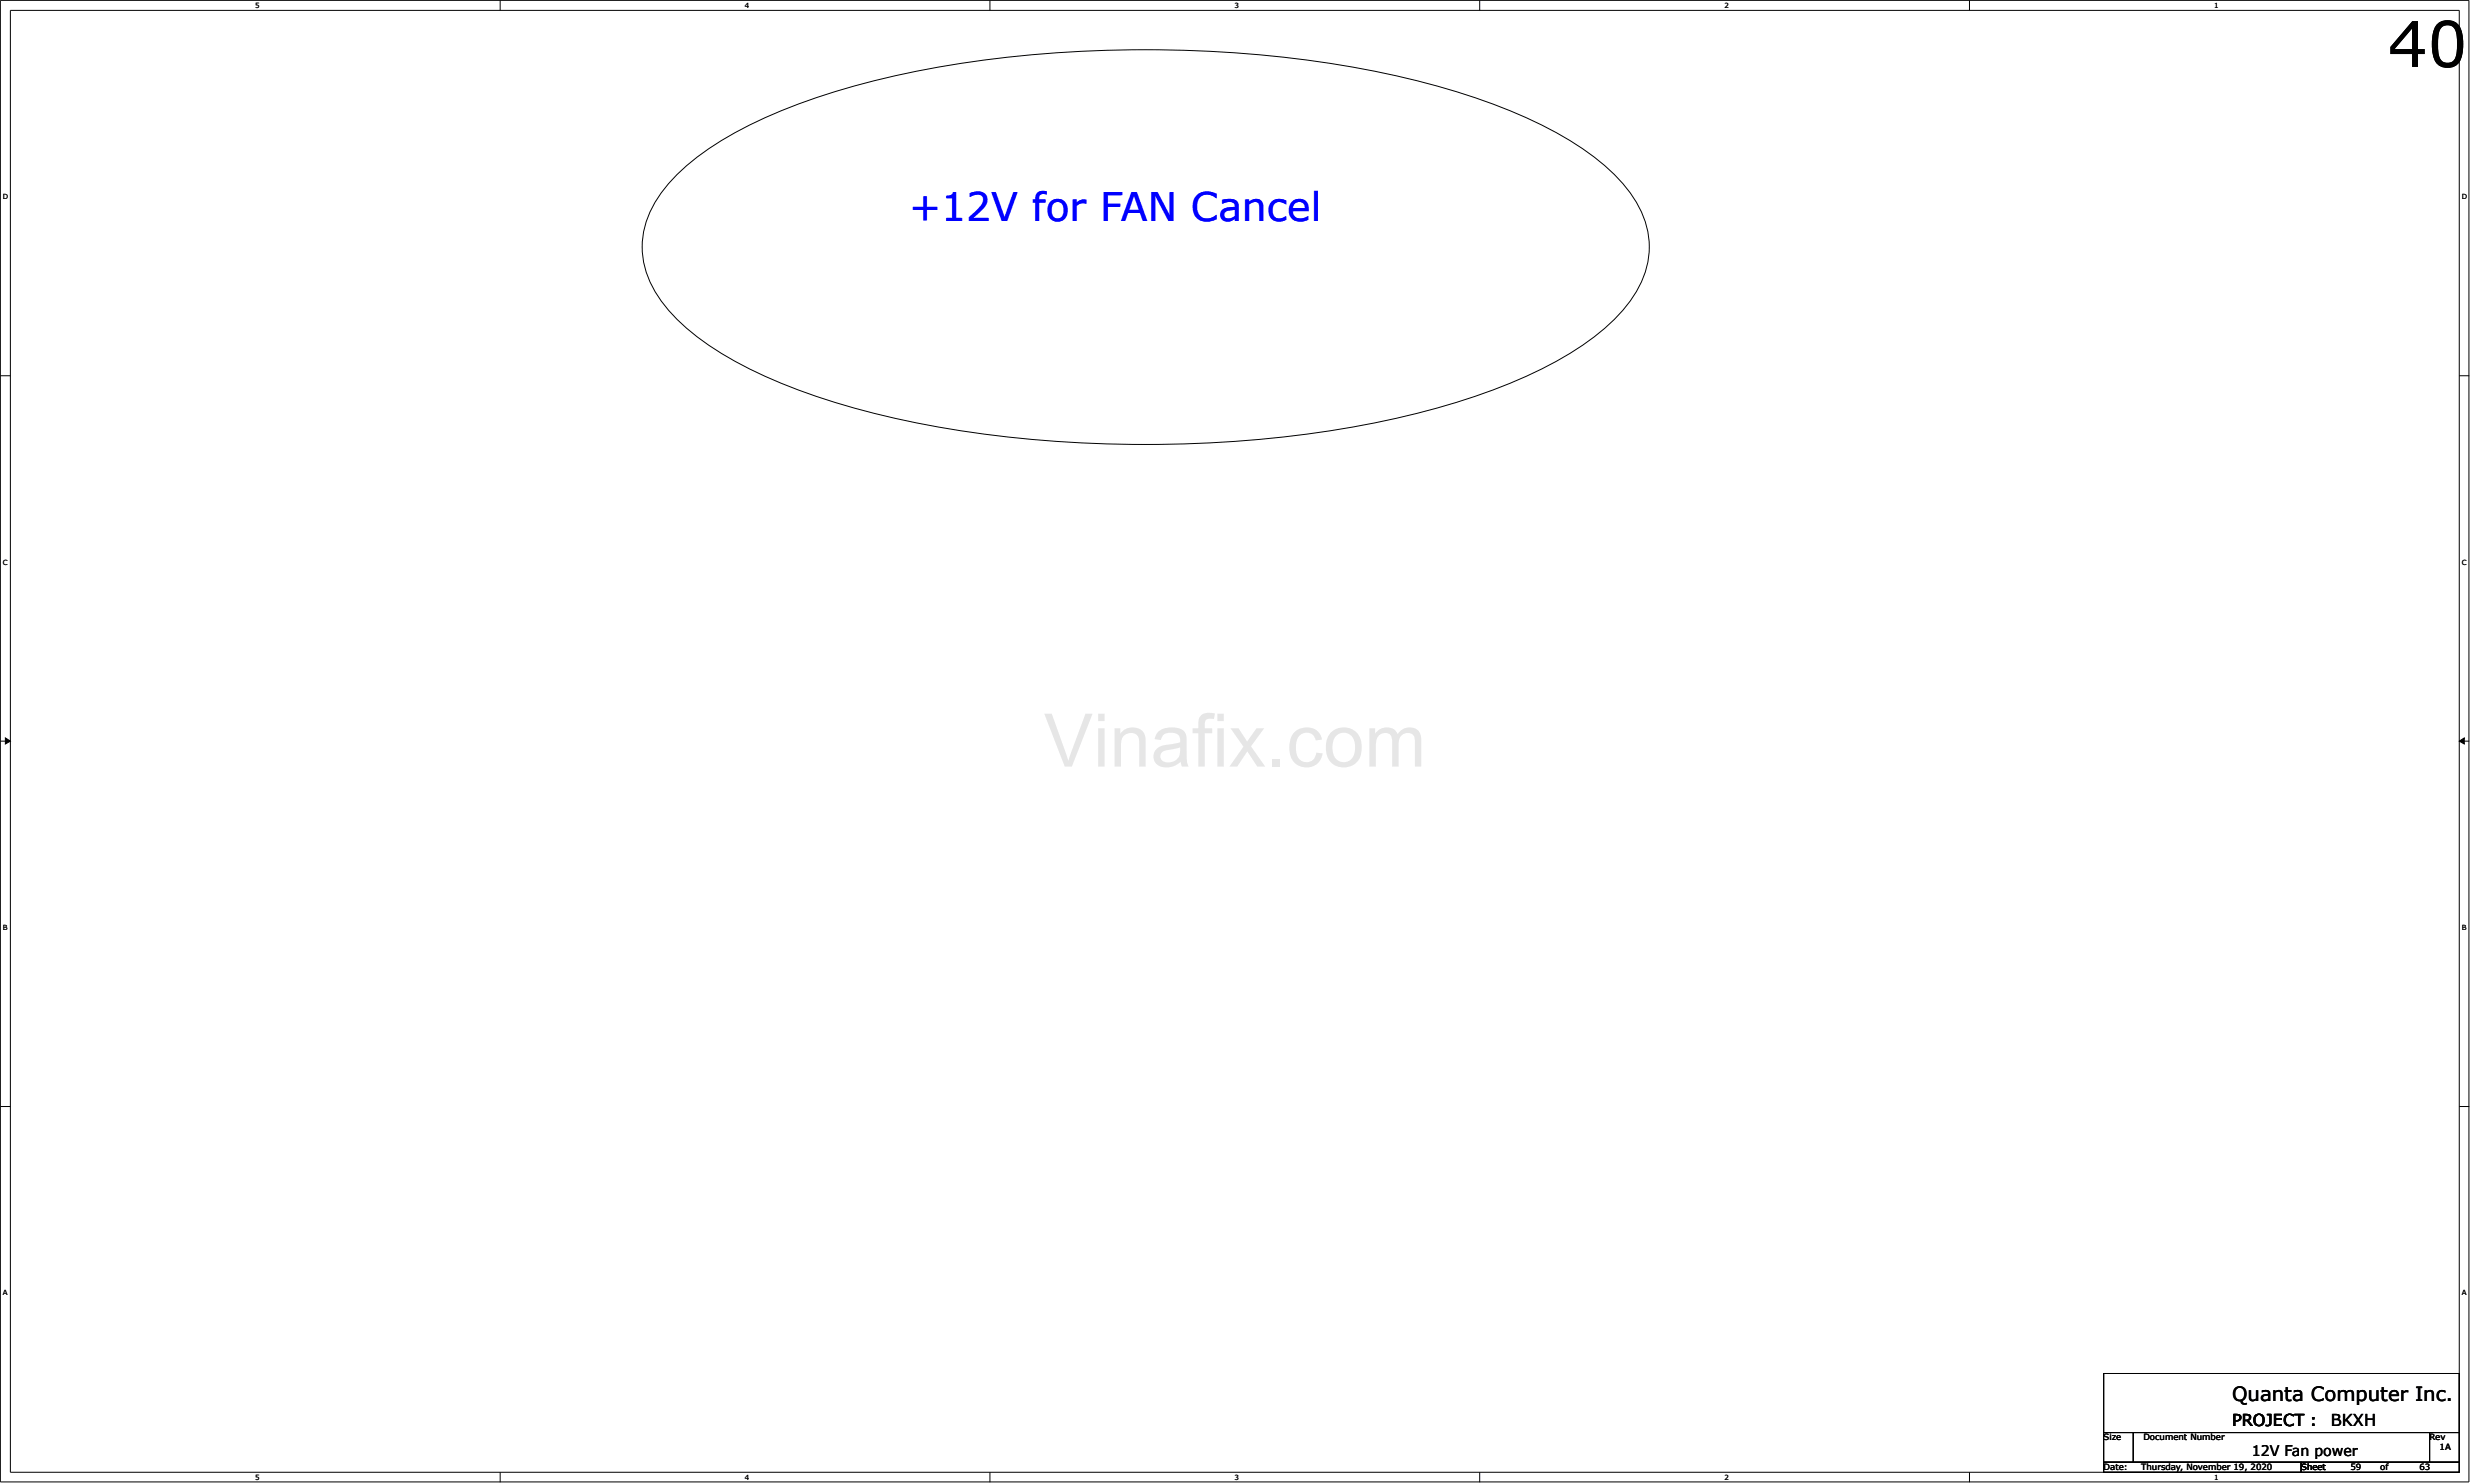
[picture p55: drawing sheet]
<svg xmlns="http://www.w3.org/2000/svg" width="283mm" height="170mm" viewBox="0 0 283 170" stroke-linecap="round" stroke-linejoin="round" font-family="sans-serif">
<defs><g id="words">
<text font-size="7.2" x="273.4" y="7.7">40</text>
<text font-size="4.5" fill="#00f" x="104.1" y="25.3">+12V for FAN Cancel</text>
<text font-size="2.3" x="255.5" y="160.4">Quanta Computer Inc.</text>
<g font-size="1.9">
<text x="255.5" y="163.3">PROJECT :</text>
<text x="266.8" y="163.3">BKXH</text>
</g>
<text font-size="1.7" x="257.8" y="166.7">12V Fan power</text>
<g font-size="1">
<text x="240.8" y="164.8">Size</text>
<text x="245.4" y="164.8">Document Number</text>
<text x="278.1" y="164.8">Rev</text>
<text x="279.3" y="166">1A</text>
<text x="240.8" y="168.2">Date:</text>
<text x="245.1" y="168.2">Thursday, November 19, 2020</text>
<text x="263.4" y="168.2">Sheet</text>
<text x="269.1" y="168.2">59</text>
<text x="272.5" y="168.2">of</text>
<text x="277" y="168.2">63</text>
</g>
<g font-size=".8">
<text x="29.2" y=".9">5</text>
<text x="85.3" y=".9">4</text>
<text x="141.3" y=".9">3</text>
<text x="197.4" y=".9">2</text>
<text x="253.5" y=".9">1</text>
<text x=".3" y="22.8">D</text>
<text x="281.8" y="22.8">D</text>
<text x=".3" y="64.6">C</text>
<text x="281.8" y="64.6">C</text>
<text x=".3" y="106.4">B</text>
<text x="281.8" y="106.4">B</text>
<text x=".3" y="148.3">A</text>
<text x="281.8" y="148.3">A</text>
<text x="29.2" y="169.4">5</text>
<text x="85.3" y="169.4">4</text>
<text x="141.3" y="169.4">3</text>
<text x="197.4" y="169.4">2</text>
<text x="253.5" y="169.4">1</text>
</g>
</g></defs>
<path d="M0 0h282.6v169.6h-282.6zM1.2 1.2h280.3v167.3h-280.3z" fill="none" stroke="#000" stroke-width=".11"/>
<g fill="#fff">
<path d="M29.2 .2h.5v.9h-.5z"/>
<path d="M29.2 168.6h.5v.9h-.5z"/>
</g>
<path d="M57.3 0v1.2M57.3 168.5v1.1" fill="none" stroke="#000" stroke-width=".11"/>
<g fill="#fff">
<path d="M85.3 .2h.4v.9h-.4z"/>
<path d="M85.3 168.6h.4v.9h-.4z"/>
</g>
<path d="M113.3 0v1.2M113.3 168.5v1.1" fill="none" stroke="#000" stroke-width=".11"/>
<g fill="#fff">
<path d="M141.3 .2h.5v.9h-.5z"/>
<path d="M141.3 168.6h.5v.9h-.5z"/>
</g>
<path d="M169.4 0v1.2M169.4 168.5v1.1" fill="none" stroke="#000" stroke-width=".11"/>
<g fill="#fff">
<path d="M197.4 .2h.5v.9h-.5z"/>
<path d="M197.4 168.6h.5v.9h-.5z"/>
</g>
<path d="M225.5 0v1.2M225.5 168.5v1.1" fill="none" stroke="#000" stroke-width=".11"/>
<g fill="#fff">
<path d="M253.5 .2h.4v.9h-.4z"/>
<path d="M253.5 168.6h.4v.9h-.4z"/>
<path d="M.3 22.1h.6v.9h-.6z"/>
<path d="M281.8 22.1h.6v.9h-.6z"/>
<path d="M.3 63.9h.6v.9h-.6z"/>
<path d="M281.8 63.9h.6v.9h-.6z"/>
</g>
<path d="M0 43h1.2M281.5 43h1.2" fill="none" stroke="#000" stroke-width=".11"/>
<g fill="#fff">
<path d="M.3 105.7h.6v.9h-.6z"/>
<path d="M281.8 105.7h.6v.9h-.6z"/>
</g>
<path d="M0 84.8h1.2M.6 84.5l.6 .3-.6 .4zM281.5 84.8h1.2M281.5 84.8l.6-.3v.7z" fill="none" stroke="#000" stroke-width=".11"/>
<path d="M.6 84.5l.6 .3-.6 .4zM281.5 84.8l.6-.3v.7z" fill="#000"/>
<g fill="#fff">
<path d="M.3 147.5h.6v.9h-.6z"/>
<path d="M281.8 147.5h.6v.9h-.6z"/>
</g>
<path d="M78 19.5a39.4 39.4 0 0 1 12.4-7.2 100.6 100.6 0 0 1 25.4-5.8 139.6 139.6 0 0 1 44.4 2.3 70.1 70.1 0 0 1 18.8 6.8 25.1 25.1 0 0 1 7.8 6.7 9.8 9.8 0 0 1 0 12 26.8 26.8 0 0 1-10 7.8 82.2 82.2 0 0 1-23.2 7 139.9 139.9 0 0 1-51.5-1.3 69.9 69.9 0 0 1-18.7-6.9 25.1 25.1 0 0 1-7.8-6.6 9.8 9.8 0 0 1 0-12l1.1-1.5zM0 126.6h1.2M281.5 126.6h1.2M240.8 157.2h40.7v6.8h-40.7zM240.8 164h3.4v3.4h-3.4zM240.8 167.4h22.6v1.1h-22.6zM244.2 164h33.9v3.4h-33.9zM263.4 167.4h18.1v1.1h-18.1zM278.1 164h3.4v3.4h-3.4z" fill="none" stroke="#000" stroke-width=".11"/>
<use href="#words"/>
</svg>
